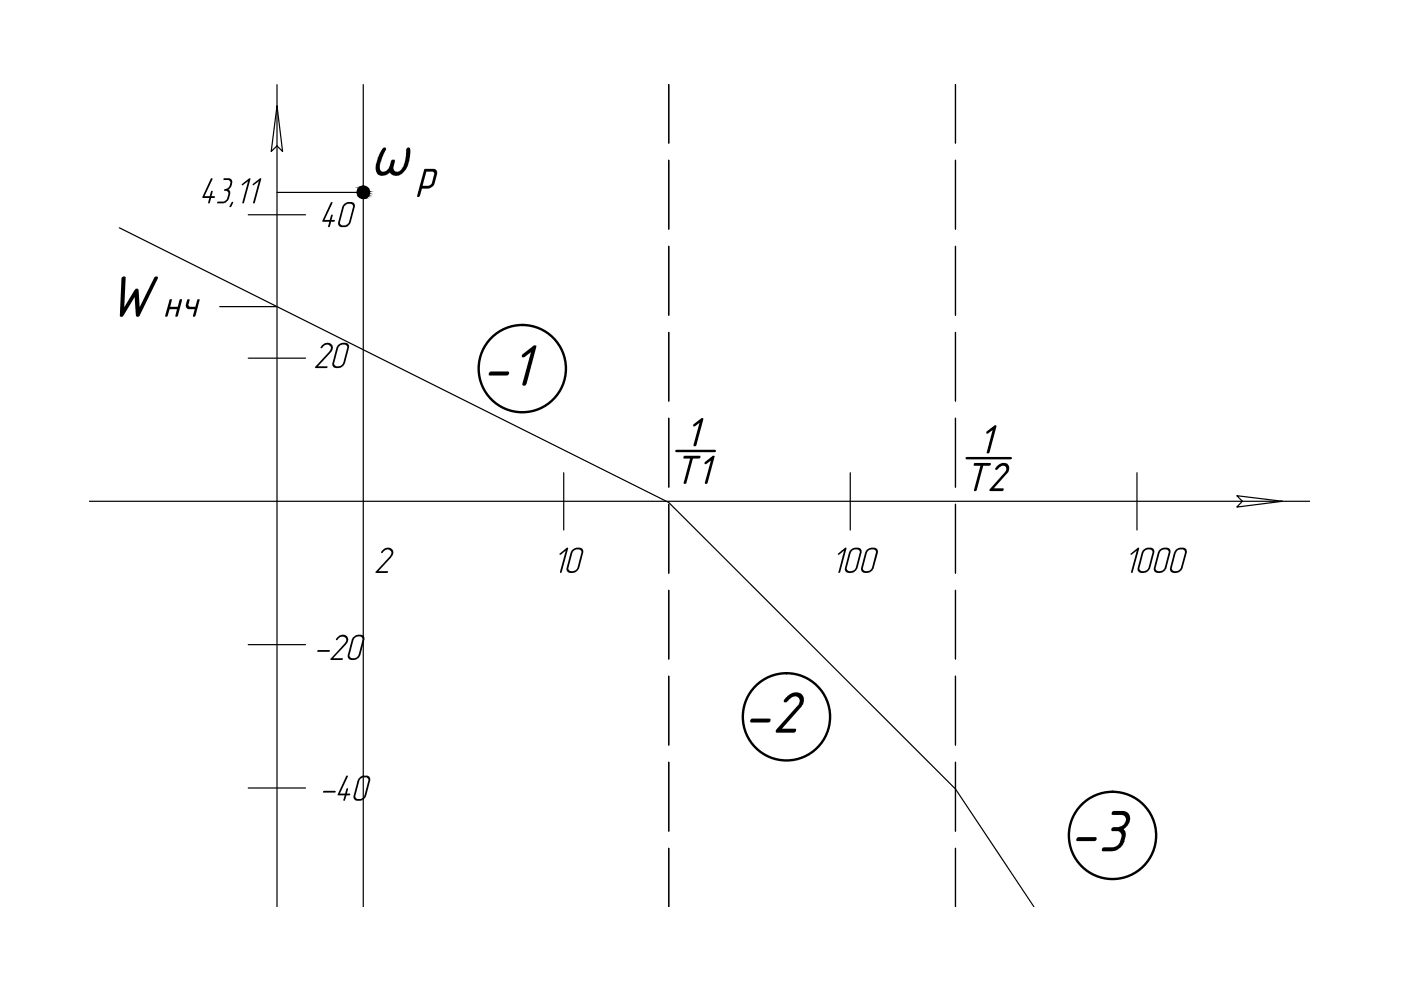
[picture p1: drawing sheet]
<svg xmlns="http://www.w3.org/2000/svg" width="297mm" height="210mm" viewBox="0 0 297 210" stroke-linecap="round" stroke-linejoin="round" font-family="sans-serif">
<!-- layer: 0.5 -->
<g fill="#000">
<path d="M81.2 31.4a.4 .4 0 0 1 .6 0 .4 .4 0 0 1-.1 .6l-.9 2a2.43 2.43 0 0 0 0 2.3 1.4 1.4 0 0 0 1.8-1.2l.3-.8a.46 .46 0 0 1 .3-.4 .46 .46 0 0 1 .5 .2l-.2 1a.9 .9 0 0 0 .4 1.3 .9 .9 0 0 0 1.2-.5l.7-1.5 .3-2.3a.53 .53 0 0 1 .5-.8 .53 .53 0 0 1 .4 .8l-.3 2.1a3.5 3.5 0 0 1-2.7 3.1l-1-.3a.42 .42 0 0 0-.3-.4 .42 .42 0 0 0-.5 .3 1.55 1.55 0 0 1-1.8 .2 1.55 1.55 0 0 1-.8-1.6l.6-2.2zM44.7 37.9l.4-.1-1.7 3.8h1.1l.2-1a.19 .19 0 0 1 .2-.2 .19 .19 0 0 1 .2 .2l-.3 1h.6a.2 .2 0 0 1 .2 .3 .2 .2 0 0 1-.3 .1h-.5l-.3 1a.19 .19 0 0 1-.2 .1 .19 .19 0 0 1-.2-.1l.3-1h-1.5v-.2zM47.4 37.8h1a.83 .83 0 0 1 .8 1.1l-.2 .6-.6 .7a.86 .86 0 0 1 .4 1l-.4 1.2a1.38 1.38 0 0 1-1.3 .7h-.9a.2 .2 0 0 1-.2-.2 .2 .2 0 0 1 .3-.2h.9a1.06 1.06 0 0 0 1-.7l.2-.8a.56 .56 0 0 0-.5-.7h-.3a.28 .28 0 0 1 0-.4 .28 .28 0 0 1 .4-.1l.5-.3 .3-.8a.56 .56 0 0 0-.5-.7h-.8l-.2-.2zM49.1 42.9a.17 .17 0 0 1 .3-.1 .17 .17 0 0 1 0 .2l-.4 .8a.17 .17 0 0 1-.3 .1 .17 .17 0 0 1 0-.2zM51.2 39.1l1.6-1.3 .3 .1-1.4 5.1-.1 .1-.2-.1 1.2-4.6-1.1 .9zM53.6 39.1l1.5-1.3h.3l-1.5 5.3-.2-.1 1.2-4.6-1.2 .9zM70.2 42.9l.2-.1 .1 .2-1.7 3.6h1.1l.4-1.1h.2v.2l-.2 .9h.6a.2 .2 0 0 1 .1 .3 .2 .2 0 0 1-.2 .1h-.6l-.3 1-.2 .2-.2-.2 .3-1h-1.5zM25.9 58.8a.42 .42 0 0 1 .4-.2 .42 .42 0 0 1 .3 .4l-.3 6.1 2.2-3.6a.46 .46 0 0 1 .4-.3 .46 .46 0 0 1 .5 .3l.2 3.6 3.1-6.1a.4 .4 0 0 1 .4-.4 .4 .4 0 0 1 .3 .5l-3.8 7.7a.43 .43 0 0 1-.4 .4 .43 .43 0 0 1-.4-.4l-.3-3.8-2.2 3.8a.42 .42 0 0 1-.5 .4 .42 .42 0 0 1-.4-.4l.4-7.8zM36 63.5l.1-.1a.21 .21 0 0 1 .3 0 .21 .21 0 0 1 0 .3l-.3 1.4h1.6l.3-1.4 .2-.3a.21 .21 0 0 1 .3 0 .21 .21 0 0 1 .1 .3l-.9 3.2-.2 .2a.2 .2 0 0 1-.2 .1 .2 .2 0 0 1-.1-.3l.3-1.3h-1.5l-.5 1.4-.2 .2-.3-.2zM39.7 63.5l.1-.1a.21 .21 0 0 1 .3 0 .21 .21 0 0 1 .1 .3l-.3 .9 .1 .3 .4 .2h1l.6-1.7a.21 .21 0 0 1 .2 0 .21 .21 0 0 1 .1 .3l-1 3.4-.4-.1 .4-1.4h-1.1a.79 .79 0 0 1-.8-1.1zM68.4 73.1l.8-.4a1.11 1.11 0 0 1 1.3 .6 1.11 1.11 0 0 1-.4 1.4l-2.7 3h1.9a.2 .2 0 0 1 .1 .2 .2 .2 0 0 1-.2 .1h-2.3l-.1-.1 3-3.3a.85 .85 0 0 0 .1-1.3 1.14 1.14 0 0 0-1.6 .5 .18 .18 0 0 1-.3 0 .18 .18 0 0 1 0-.3zM103.7 79.1l.4-.3h3.5a.44 .44 0 0 1 .3 .5 .44 .44 0 0 1-.5 .3h-3.6l-.2-.1z"/>
<path d="M110.7 75.2l2.3-1.8a.36 .36 0 0 1 .5-.2 .36 .36 0 0 1 .2 .4l-2.1 7.8a.44 .44 0 0 1-.4 .4 .44 .44 0 0 1-.4-.4l1.8-6.7-1.3 .9a.37 .37 0 0 1-.5 .1 .37 .37 0 0 1-.1-.5zM145 96.8l.1-.2h3.2a.3 .3 0 0 1 .2 .4 .3 .3 0 0 1-.4 .2h-1.2l-1.5 5.3a.26 .26 0 0 1-.3 .1 .26 .26 0 0 1-.1-.3l1.3-5.1h-1.2a.25 .25 0 0 1-.2-.1 .25 .25 0 0 1 .1-.3zM147.1 89.9l1.6-1.2 .4 .1-1.4 5.5a.32 .32 0 0 1-.3 .3 .32 .32 0 0 1-.4-.3l1.3-4.7-.9 .7a.27 .27 0 0 1-.4 .1 .27 .27 0 0 1 .1-.5zM149.4 98l1.6-1.3a.26 .26 0 0 1 .3-.1 .26 .26 0 0 1 .2 .3l-1.6 5.6a.26 .26 0 0 1-.3 .1 .26 .26 0 0 1-.1-.3l1.2-4.7-.9 .7a.26 .26 0 0 1-.3 .1 .26 .26 0 0 1-.1-.4zM206.5 98.3l.2-.1h3.1a.3 .3 0 0 1 .3 .3 .3 .3 0 0 1-.4 .2h-1.2l-1.5 5.3a.26 .26 0 0 1-.3 .1 .26 .26 0 0 1-.2-.3l1.4-5.1h-1.3l-.2-.1zM209.2 91.5l1.6-1.3h.5l-1.5 5.6a.3 .3 0 0 1-.3 .3 .3 .3 0 0 1-.3-.3l1.3-4.6-.9 .6a.27 .27 0 0 1-.5 .1 .27 .27 0 0 1 .1-.4zM211.5 98.7l.4-.2a1.28 1.28 0 0 1 1.8 0 1.28 1.28 0 0 1-.2 1.9l-2.8 3.1h1.9a.31 .31 0 0 1 .2 .4 .31 .31 0 0 1-.4 .2h-2.4a.24 .24 0 0 1-.2-.1 .24 .24 0 0 1 .1-.3l3.1-3.6a.8 .8 0 0 0 .1-1.2 .8 .8 0 0 0-1.2 .2l-.3 .2a.33 .33 0 0 1-.2 .4 .33 .33 0 0 1-.4-.3 .33 .33 0 0 1 .2-.4zM67.3 138l.2-.2h2.3a.2 .2 0 0 1 .1 .3 .2 .2 0 0 1-.2 .1h-2.4zM71.5 135.1l1-.5a1.14 1.14 0 0 1 1.3 .7 1.14 1.14 0 0 1-.5 1.4l-2.7 2.9h2a.2 .2 0 0 1 .1 .2 .2 .2 0 0 1-.2 .1h-2.3l-.2-.2 3-3.2a.85 .85 0 0 0 .2-1.3 1.19 1.19 0 0 0-1.8 .5 .28 .28 0 0 1-.2-.2 .28 .28 0 0 1 .3-.3zM81.1 116.7l1-.6a1.11 1.11 0 0 1 1.2 .7 1.11 1.11 0 0 1-.4 1.3l-2.7 3h1.9a.2 .2 0 0 1 .2 .2 .2 .2 0 0 1-.2 .2h-2.3l-.2-.2 3-3.3a.85 .85 0 0 0 .2-1.3 1.14 1.14 0 0 0-1.7 .5 .18 .18 0 0 1-.3 0 .18 .18 0 0 1 .1-.2zM118.6 117.4l1.6-1.3h.3l-1.4 5.3a.2 .2 0 0 1-.2 .1 .2 .2 0 0 1-.2-.2l1.2-4.6-1.1 .9h-.2zM177.6 117.4l1.6-1.3h.3l-1.4 5.3a.17 .17 0 0 1-.2 .1 .17 .17 0 0 1-.1-.2l1.2-4.6-1.1 .9h-.3z"/>
<path d="M239.7 117.4l1.5-1.3h.3l-1.3 5.3a.2 .2 0 0 1-.3 .1 .2 .2 0 0 1-.1-.2l1.2-4.6-1.1 .9h-.2zM159.1 152.6l.4-.3h3.5a.44 .44 0 0 1 .3 .6 .44 .44 0 0 1-.5 .3h-3.5l-.2-.2zM166.7 147.8l.1-.1a2.12 2.12 0 0 1 3.5-.1 2.38 2.38 0 0 1-.7 2.5l-3.8 4.4h2.7a.43 .43 0 0 1 .3 .5 .43 .43 0 0 1-.4 .3h-3.6a.37 .37 0 0 1-.3-.2 .37 .37 0 0 1 .1-.4l4.5-5.1a1.1 1.1 0 0 0 .2-1.7 1.1 1.1 0 0 0-1.7 .2l-.3 .3a.7 .7 0 0 1-1.1 .3l.1-.3zM68.5 167.8l.2-.1h2.3a.2 .2 0 0 1 .2 .2 .2 .2 0 0 1-.3 .1h-2.3zM73.4 164.5h.3l.1 .2-1.7 3.6h1.1l.2-1a.19 .19 0 0 1 .2-.2 .19 .19 0 0 1 .2 .2l-.3 1h.7l.1 .1-.2 .2h-.6l-.3 1.1-.3 .1-.1-.2 .3-1h-1.5v-.1zM228.3 177.7l.3-.2h3.6a.44 .44 0 0 1 .3 .5 .44 .44 0 0 1-.5 .3h-3.5a.34 .34 0 0 1-.3-.2 .34 .34 0 0 1 .1-.4zM235.8 172.1l.3-.2h1.9a1.7 1.7 0 0 1 1.6 1.1 1.7 1.7 0 0 1-.5 1.9l-.5 .6a.35 .35 0 0 0-.3 .4 .35 .35 0 0 0 .3 .3l.1 .9-.3 1.2a3.1 3.1 0 0 1-2.7 2.2h-1.8a.44 .44 0 0 1-.2-.5 .44 .44 0 0 1 .5-.4h1.7a1.73 1.73 0 0 0 1.6-1.3l.3-.8a.94 .94 0 0 0-1-1.3h-.9a.44 .44 0 0 1-.2-.5 .44 .44 0 0 1 .5-.3h.8a1.53 1.53 0 0 0 1.4-2.4l-.6-.2h-1.8a.36 .36 0 0 1-.4-.3 .36 .36 0 0 1 .2-.4z"/>
<path d="M90 35.8h1.8a.88 .88 0 0 1 .8 1.2l-.4 1.8a1.81 1.81 0 0 1-1.6 1.2h-1.1l-.6 1.7a.26 .26 0 0 1-.3 .1 .26 .26 0 0 1-.2-.3zM90.4 36.4l-.8 3h1.4l.6-.6 .4-2.2-.2-.2z"/>
<path d="M72.8 43.4l.8-.5 .8-.1a.82 .82 0 0 1 .8 1.2l-.8 3.2-.3 .3a1.41 1.41 0 0 1-1.1 .7h-.4a.86 .86 0 0 1-.9-1.2l.9-3.2zM73.3 43.4l-.3 .4-.9 3.2a.56 .56 0 0 0 .6 .8h.3a1.06 1.06 0 0 0 1-.8l.8-3a.56 .56 0 0 0-.5-.8h-.6z"/>
<path d="M71.6 73.3l.7-.5 .8-.1a.86 .86 0 0 1 .9 1.1l-1 3.4-.4 .5-.4 .3h-.9a.86 .86 0 0 1-.8-1.1l.8-3.1zM72.1 73.2l-.4 .6-.8 3.1a.6 .6 0 0 0 .5 .8h.4a1.24 1.24 0 0 0 1-.8l.8-3.1a.6 .6 0 0 0-.6-.7z"/>
<path d="M74.8 135.2l.7-.6h.9a.86 .86 0 0 1 .8 1.1l-1 3.6-.8 .6h-.8a.86 .86 0 0 1-.8-1.1l.8-3.1zM75.1 135.4l-1 3.4a.6 .6 0 0 0 .6 .8h.4a1.06 1.06 0 0 0 .9-.8l.8-3.1a.6 .6 0 0 0-.5-.8l-.8 .1z"/>
<path d="M121.2 116.7l.7-.5 .9-.1a.86 .86 0 0 1 .8 1.1l-.9 3.4-.4 .5-.5 .3-.8 .1a.86 .86 0 0 1-.8-1.2zM121.7 116.7l-.4 .5-.8 3.1a.6 .6 0 0 0 .6 .8h.4a1.24 1.24 0 0 0 .9-.8l.8-3.1a.6 .6 0 0 0-.5-.7z"/>
<path d="M180.2 116.7l.7-.5 .9-.1a.86 .86 0 0 1 .8 1.1l-.9 3.4-.4 .5-.5 .3-.8 .1a.86 .86 0 0 1-.8-1.2zM180.8 116.7l-.4 .4-.9 3.2a.6 .6 0 0 0 .6 .8h.4a1.24 1.24 0 0 0 1-.8l.8-3.1a.6 .6 0 0 0-.6-.7z"/>
<path d="M183.7 116.7l.7-.5 1-.1a.85 .85 0 0 1 .7 1.1l-.8 3.2a1.65 1.65 0 0 1-1.5 1.1h-.4a.86 .86 0 0 1-.8-1.2l.8-3.1zM183.9 117l-.9 3.3a.6 .6 0 0 0 .5 .8h.4a1.24 1.24 0 0 0 1-.8l.8-3.1a.55 .55 0 0 0-.6-.7l-.7 .1z"/>
<path d="M242.3 116.7l.7-.5 .9-.1a.86 .86 0 0 1 .8 1.1l-.9 3.4-.5 .5-.4 .3-.9 .1a.86 .86 0 0 1-.8-1.2l.8-3.1zM242.8 116.7l-.3 .4-.9 3.2a.6 .6 0 0 0 .6 .8h.3a1.24 1.24 0 0 0 1-.8l.8-3.1a.6 .6 0 0 0-.5-.7z"/>
<path d="M245.7 116.7l.7-.5 1.1-.1a.86 .86 0 0 1 .6 1.1l-.8 3.2a1.65 1.65 0 0 1-1.4 1.1h-.4a.86 .86 0 0 1-.8-1.2zM246.2 116.7l-.4 .5-.8 3.1a.6 .6 0 0 0 .6 .8h.4a1.24 1.24 0 0 0 .9-.8l.8-3.1a.55 .55 0 0 0-.5-.7z"/>
<path d="M249.4 116.5l.6-.4h.8a.86 .86 0 0 1 .8 1.1l-.9 3.4-.9 .8-1 .1a.86 .86 0 0 1-.7-1.2l.8-3.1zM249.7 116.7l-.4 .5-.8 3.1a.6 .6 0 0 0 .5 .8h.4a1.24 1.24 0 0 0 1-.8l.8-3.1a.6 .6 0 0 0-.6-.7z"/>
<path d="M76.1 165l.8-.5h.7a.83 .83 0 0 1 .9 1.1l-.9 3.2-.2 .3-.8 .6h-1.1a.85 .85 0 0 1-.5-1.1l.8-3.2zM76.3 165.2l-.9 3.4a.56 .56 0 0 0 .5 .8h.4a1.06 1.06 0 0 0 1-.8l.8-3a.56 .56 0 0 0-.6-.8h-.6z"/>
</g>
<!-- layer: AM_CL -->
<path d="M58.7 17.9v174.4M58.7 22.4l1.2 9.7-1.2-1.2-1.2 1.2zM18.9 106.3h258.8M262.2 105.1l9.7 1.2-9.7 1.2 1.2-1.2z" fill="none" stroke="#000" stroke-width=".25"/>
<!-- layer: 0 -->
<g fill="none" stroke="#000" stroke-width=".25">
<path d="M77 17.9v174.4M141.8 17.9v12.4M202.6 17.9v12.4M141.8 34v14.6M202.6 34v14.6M25.3 48.3l116.5 58.2 60.8 60.8 16.6 25M52.6 45.5h12.2M58.7 40.8h18.3M141.8 52.2v14.6M202.6 52.2v14.6M46.6 65h12.1M52.6 75.9h12.2"/>
<path d="M141.8 70.5v14.5M202.6 70.5v14.5M141.8 88.7v14.6M202.6 88.7v14.6M119.5 100.2v12.2M141.8 106.9v14.6M180.3 100.2v12.2M202.6 106.9v14.6M241.1 100.2v12.2M52.6 136.7h12.2M141.8 125.2v14.5M202.6 125.2v14.5"/>
<path d="M141.8 143.4v14.6M202.6 143.4v14.6M52.6 167.1h12.2M141.8 161.6v14.6M141.8 179.9v12.4M202.6 161.6v14.6M202.6 179.9v12.4"/>
</g>
<!-- layer: 0.5 -->
<g fill="none" stroke="#000" stroke-width=".51">
<path d="M143.4 95.6h8.2M204.9 97.1h9.4"/>
<circle cx="77" cy="40.8" r="1.21"/>
<circle cx="110.7" cy="78.2" r="9.3"/>
<circle cx="166.7" cy="152" r="9.3"/>
<circle cx="235.9" cy="177.1" r="9.3"/>
</g>
<g fill="#000" stroke="#000" stroke-width=".21">
<path d="M76.8 39.6h.2zM77 39.6h.2zM76.8 42h.2z"/>
<path d="M76.8 39.6l.2 .1zM76.6 39.7h.4z"/>
<path d="M76.6 39.7l.4 .1v-.1zM76.4 39.8l.2-.1 .4 .1z"/>
<path d="M76.4 39.8l.6 .1zM76.2 39.9h.8z"/>
<path d="M76.2 39.9l.8 .1v-.1zM76.2 39.9l.8 .1h-.9z"/>
<path d="M77 39.6h.3zM77 39.6h.3z"/>
<path d="M77 39.6l.5 .1zM77 39.6l.5 .1z"/>
<path d="M77 39.7l.7 .1zM77 39.7l.7 .1h-.7z"/>
<path d="M77 39.8l.9 .1zM77 39.8l.9 .1h-.9z"/>
<path d="M77 39.9l1 .2-.1-.2zM77 39.9l1 .2h-1z"/>
<path d="M76.1 40l.9 .2v-.2zM76.1 40l.9 .2h-1z"/>
<path d="M76 40.2l1 .2v-.2zM76 40.2l1 .2h-1.1z"/>
<path d="M75.9 40.4l1.1 .2v-.2zM75.9 40.4l1.1 .2h-1.2z"/>
<path d="M75.8 40.6l1.2 .2v-.2zM75.8 40.6l1.2 .2h-1.2z"/>
<path d="M75.8 40.8l1.2 .2v-.2zM75.8 40.8l1.2 .2h-1.2z"/>
<path d="M75.8 41l1.2 .2v-.2zM75.8 41l1.2 .2h-1.1z"/>
<path d="M75.9 41.2l1.1 .2v-.2zM75.9 41.2l1.1 .2h-1z"/>
<path d="M76 41.4l1 .2v-.2zM76 41.4l1 .2h-.9z"/>
<path d="M76.1 41.6l.9 .1v-.1zM76.1 41.6l.9 .1h-.8z"/>
<path d="M76.2 41.7l.8 .2v-.2zM76.2 41.7l.8 .2z"/>
<path d="M76.4 41.9h.6zM76.4 41.9h.6z"/>
<path d="M77 42h.2zM77 42h.2zM77 42h.3z"/>
<path d="M76.6 41.9l.4 .1zM76.6 41.9l.4 .1z"/>
<path d="M77 41.9h.5zM77 41.9l.3 .1z"/>
<path d="M77 41.8l.5 .1 .2-.1zM77 41.8l.5 .1h-.5z"/>
<path d="M77 41.7l.7 .1 .2-.1zM77 41.7l.7 .1h-.7z"/>
<path d="M77 40.1l1.1 .2-.1-.2zM77 40.1l1.1 .2h-1.1z"/>
<path d="M77 41.5l.9 .2 .1-.2zM77 41.5l.9 .2h-.9z"/>
<path d="M77 40.3l1.2 .3-.1-.3zM77 40.3l1.2 .3h-1.2zM77 40.6h1.2zM77 40.6h1.2z"/>
<path d="M77 41.3l1 .2 .1-.2zM77 41.3l1 .2h-1z"/>
<path d="M77 40.6l1.2 .2v-.2zM77 40.6l1.2 .2h-1.2z"/>
<path d="M77 41l1.1 .3 .1-.3zM77 41l1.1 .3h-1.1z"/>
<path d="M77 40.8l1.2 .2v-.2zM77 40.8l1.2 .2h-1.2z"/>
</g>
</svg>
